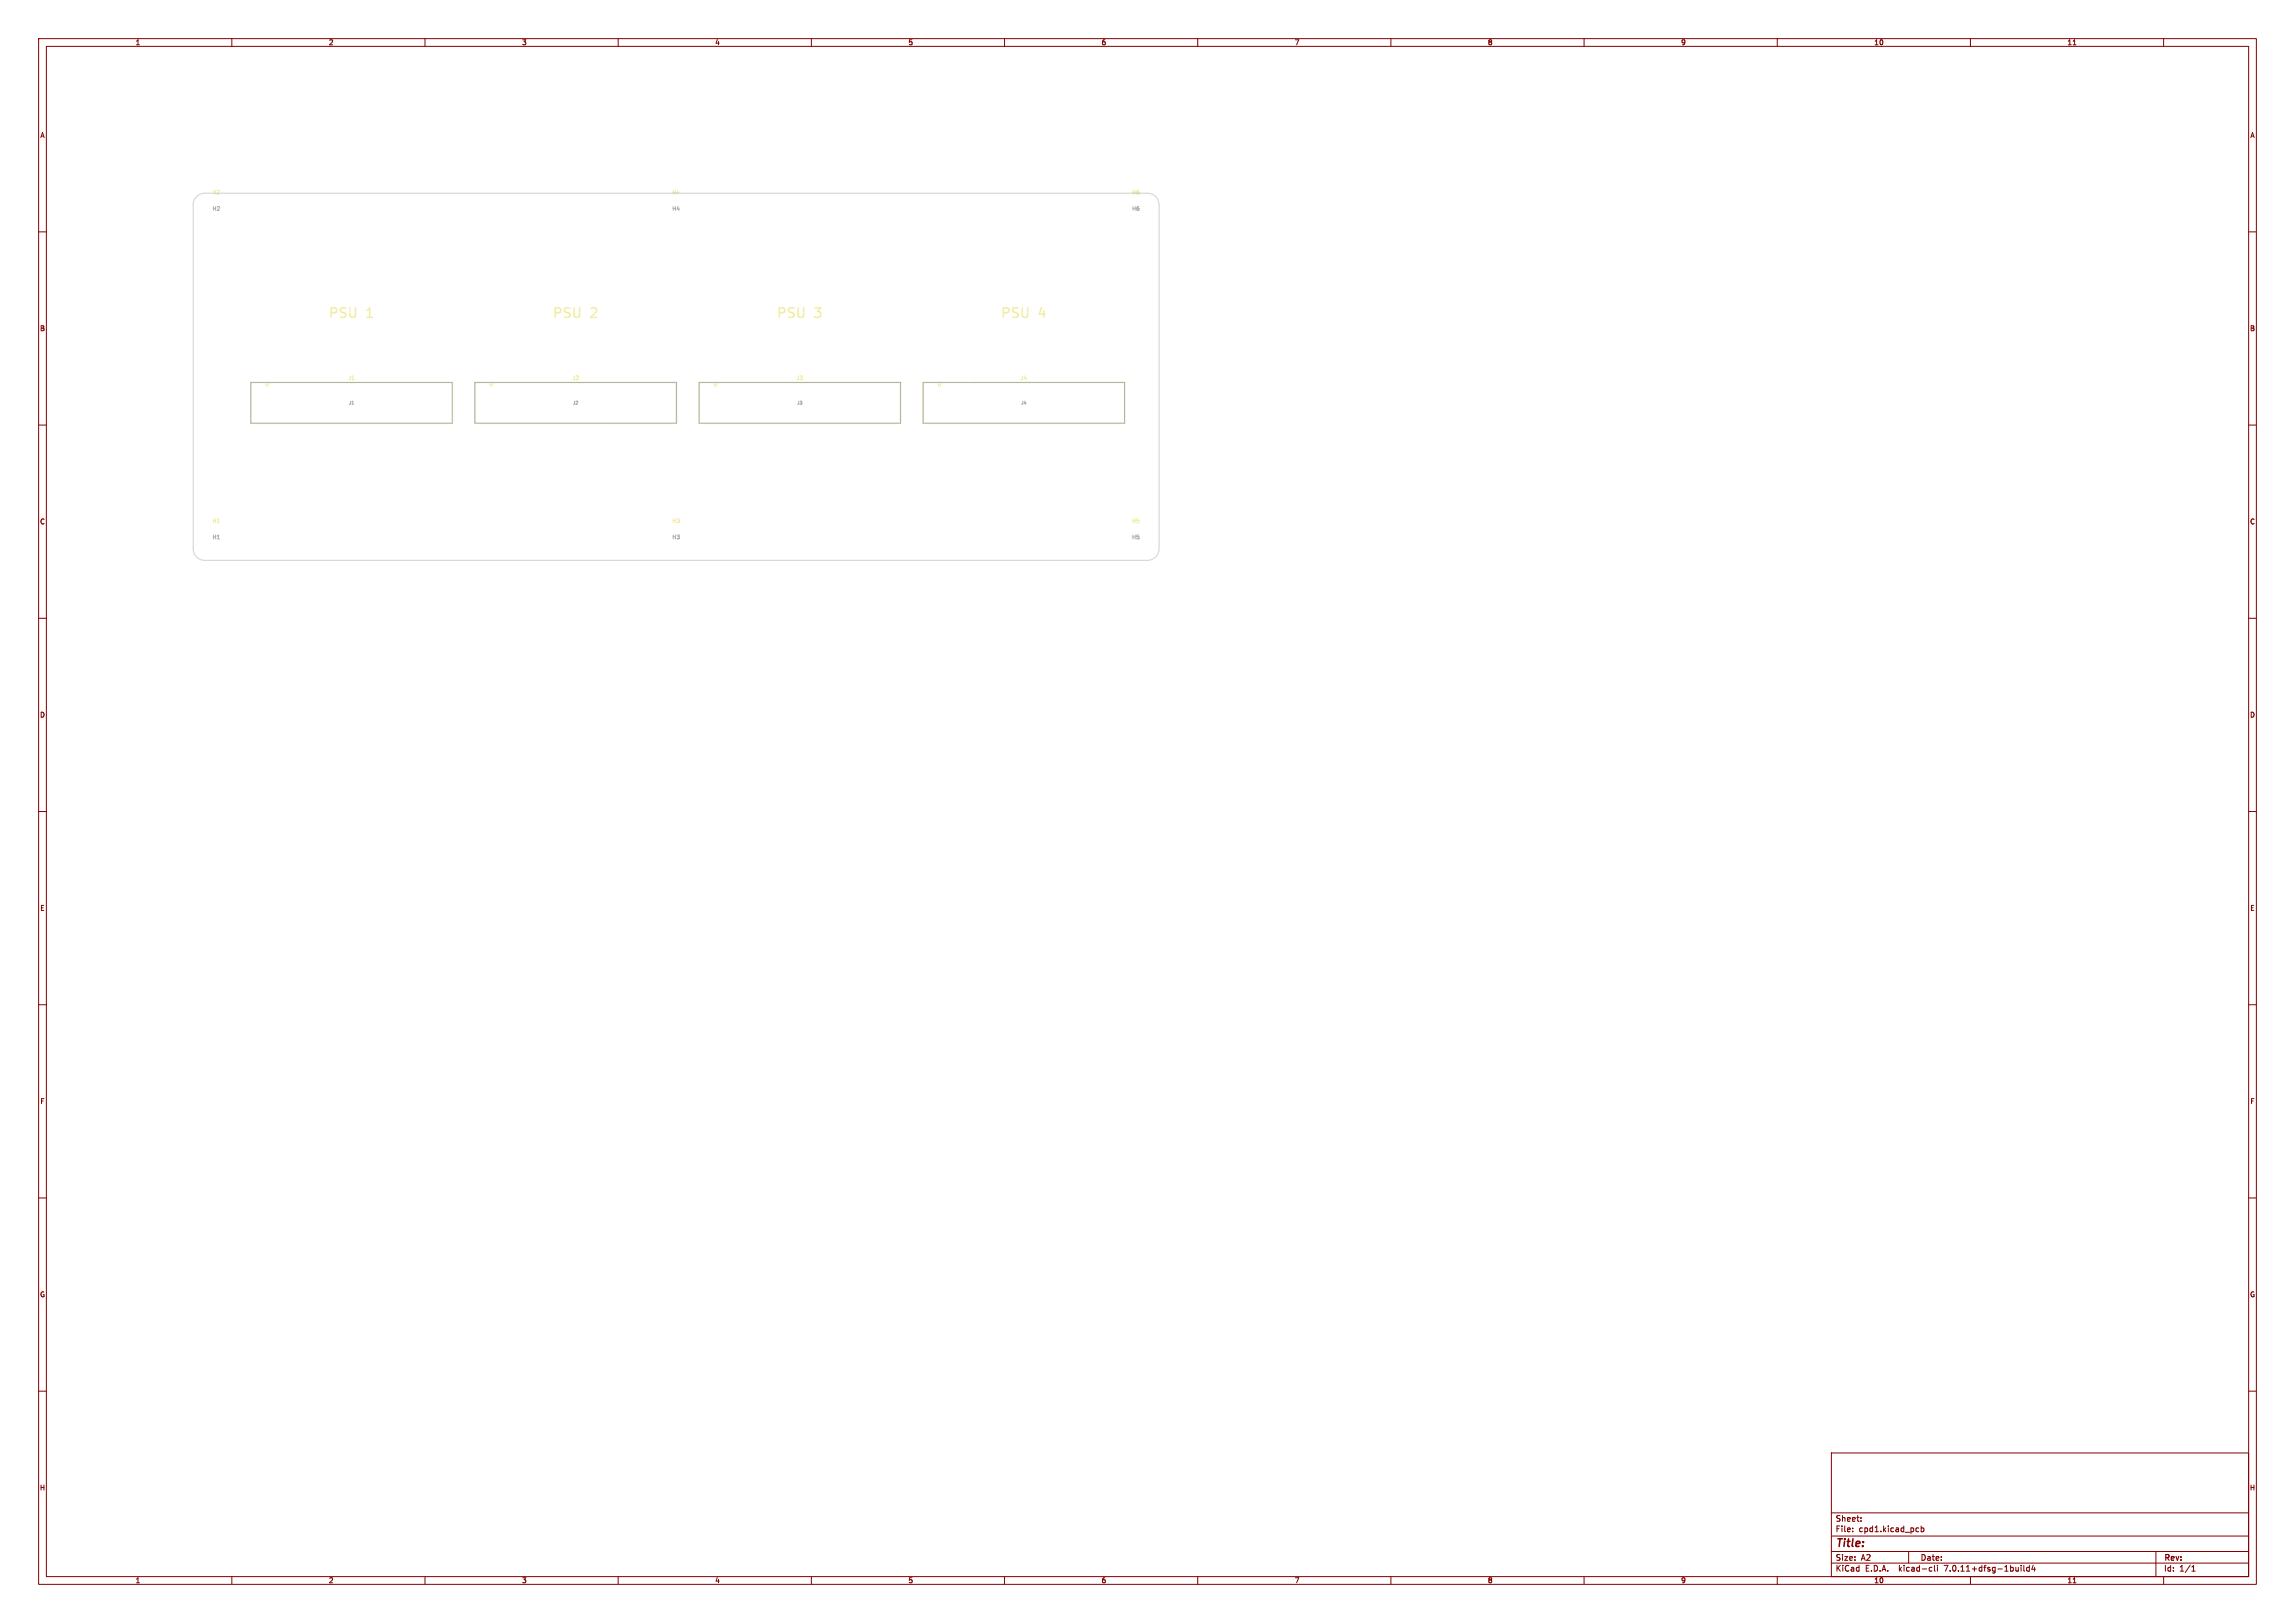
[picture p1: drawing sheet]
<svg xmlns="http://www.w3.org/2000/svg" width="594mm" height="420mm" viewBox="0 0 594 420" stroke-linecap="round" stroke-linejoin="round" font-family="sans-serif">
<defs><g id="words">
<g font-size="3.5" fill="#f2eda1">
<text x="84.8" y="82.8">PSU</text>
<text x="94.8" y="82.8">1</text>
<text x="142.8" y="82.8">PSU</text>
<text x="152.8" y="82.8">2</text>
<text x="200.8" y="82.8">PSU</text>
<text x="210.8" y="82.8">3</text>
<text x="258.8" y="82.8">PSU</text>
<text x="268.8" y="82.8">4</text>
</g>
<text font-size="2.8" fill="#840000" x="475" y="400.9">Title:</text>
<g font-size="2.1" fill="#840000">
<text x="475" y="394">Sheet:</text>
<text x="475" y="396.7">File:</text>
<text x="481.1" y="396.7">cpd1.kicad_pcb</text>
<text x="475" y="406.9">KiCad</text>
<text x="475" y="404.1">Size:</text>
<text x="481.7" y="404.1">A2</text>
<text x="482.7" y="406.9">E.D.A.</text>
<text x="491.6" y="406.9">kicad-cli</text>
<text x="497" y="404.1">Date:</text>
<text x="503.5" y="406.9">7.0.11+dfsg-1build4</text>
<text x="560" y="404.3">Rev:</text>
<text x="560" y="406.9">Id:</text>
<text x="564.1" y="406.9">1/1</text>
</g>
<g font-size="1.8" fill="#840000">
<text x="35" y="11.9">1</text>
<text x="85" y="11.9">2</text>
<text x="135" y="11.9">3</text>
<text x="185" y="11.9">4</text>
<text x="235" y="11.9">5</text>
<text x="285" y="11.9">6</text>
<text x="335" y="11.9">7</text>
<text x="385" y="11.9">8</text>
<text x="435" y="11.9">9</text>
<text x="485" y="11.9">10</text>
<text x="535" y="11.9">11</text>
<text x="10.3" y="35.9">A</text>
<text x="582.4" y="35.9">A</text>
<text x="10.3" y="85.9">B</text>
<text x="582.3" y="85.9">B</text>
<text x="10.3" y="135.9">C</text>
<text x="582.3" y="135.9">C</text>
<text x="10.3" y="185.9">D</text>
<text x="582.3" y="185.9">D</text>
<text x="10.3" y="235.9">E</text>
<text x="582.3" y="235.9">E</text>
<text x="10.3" y="285.9">F</text>
<text x="582.4" y="285.9">F</text>
<text x="10.3" y="335.9">G</text>
<text x="582.3" y="335.9">G</text>
<text x="10.2" y="385.9">H</text>
<text x="582.2" y="385.9">H</text>
<text x="35" y="409.9">1</text>
<text x="85" y="409.9">2</text>
<text x="135" y="409.9">3</text>
<text x="185" y="409.9">4</text>
<text x="235" y="409.9">5</text>
<text x="285" y="409.9">6</text>
<text x="335" y="409.9">7</text>
<text x="385" y="409.9">8</text>
<text x="435" y="409.9">9</text>
<text x="485" y="409.9">10</text>
<text x="535" y="409.9">11</text>
</g>
<g font-size="1.4" fill="#f2eda1">
<text x="54.9" y="50.5">H2</text>
<text x="173.9" y="50.5">H4</text>
<text x="292.9" y="50.5">H6</text>
<text x="90" y="98.5">J1</text>
<text x="148" y="98.5">J2</text>
<text x="206" y="98.5">J3</text>
<text x="264" y="98.5">J4</text>
<text x="54.9" y="135.5">H1</text>
<text x="173.9" y="135.5">H3</text>
<text x="292.9" y="135.5">H5</text>
</g>
<g font-size="1.4" fill="#afafaf">
<text x="54.9" y="54.7">H2</text>
<text x="173.9" y="54.7">H4</text>
<text x="292.9" y="54.7">H6</text>
<text x="54.9" y="139.7">H1</text>
<text x="173.9" y="139.7">H3</text>
<text x="292.9" y="139.7">H5</text>
</g>
<g font-size="1.1" fill="#afafaf">
<text x="90.2" y="104.8">J1</text>
<text x="148.2" y="104.8">J2</text>
<text x="206.2" y="104.8">J3</text>
<text x="264.2" y="104.8">J4</text>
</g>
</g></defs>
<g fill="none" stroke="#840000" stroke-width=".26">
<path d="M10 10h574v400h-574zM12 12h570v396h-570zM60 10v2M110 10v2M160 10v2M210 10v2M260 10v2M310 10v2M360 10v2M410 10v2M460 10v2M510 10v2"/>
<path d="M536.6 11.6h.7M560 10v2M10 60h2M582 60h2M10 110h2M582 110h2M10 160h2M582 160h2M10 210h2M582 210h2M10 260h2M582 260h2"/>
<path d="M10 310h2M582 310h2M10 360h2M474 376h108v32h-108zM582 360h2M474 397.5h108M474 391.5h108M479.5 396.2v.2M479.5 395.4v.2M481.7 393.5v.2M481.7 392.7v.2M496.2 395.4h.4"/>
<path d="M496.6 396.3l-.4 .1M497.2 395.4h.5l.3 .3-.2 .6h-.6M497.2 394.9v1.5M60 408v2M110 408v2M160 408v2M210 408v2M260 408v2M310 408v2M360 408v2M410 408v2M460 408v2"/>
<path d="M474 404.5h108M474 401.5h108M494 401.5v3M499.6 405.6h.4M500 406.5l-.4 .1M500.7 405.1v1.3l.2 .2M501.5 405.1v.1M501.5 405.6v1M510 408v2M523.1 405.1v.1M523.1 405.6v1M523.8 405.1v1.3l.2 .2"/>
<path d="M525.2 405.6h-.4l-.3 .3 .2 .6h.5M525.2 405.1v1.5M526.2 405l-.3 1.1h.9M526.6 405.6v1M536.6 409.6h.7M558 401.5v6.5M560 408v2M567.3 406.6h.9M567.3 405.5l.4-.4v1.5"/>
</g>
<g fill="none" stroke="#f2eda1" stroke-width=".26">
<path d="M64.8 98.9h52.4v10.7h-52.4zM122.8 98.9h52.4v10.7h-52.4zM180.8 98.9h52.4v10.7h-52.4zM238.8 98.9h52.4v10.7h-52.4z"/>
<circle cx="69.2" cy="99.6" r=".3"/>
<circle cx="127.2" cy="99.6" r=".3"/>
<circle cx="185.2" cy="99.6" r=".3"/>
<circle cx="243.2" cy="99.6" r=".3"/>
</g>
<g fill="#fff" stroke="#fff" stroke-width=".26">
<circle cx="117.1" cy="120" r=".15"/>
<circle cx="233.4" cy="90.1" r=".15"/>
<circle cx="289.7" cy="90.6" r=".15"/>
<circle cx="117.3" cy="90.1" r=".15"/>
<circle cx="69.6" cy="93" r=".15"/>
<circle cx="173.5" cy="90.6" r=".15"/>
<circle cx="146.5" cy="72.2" r=".15"/>
<circle cx="242" cy="90.1" r=".15"/>
<circle cx="125.9" cy="96" r=".15"/>
<circle cx="153.4" cy="111.8" r=".15"/>
<circle cx="206.8" cy="75.2" r=".15"/>
<circle cx="182.3" cy="92.9" r=".15"/>
<circle cx="89.2" cy="73" r=".15"/>
<circle cx="262.9" cy="71.8" r=".15"/>
<circle cx="125.9" cy="120" r=".15"/>
<circle cx="179.5" cy="110.5" r=".15"/>
<circle cx="174.5" cy="112.4" r=".15"/>
<circle cx="183.4" cy="119.9" r=".15"/>
<circle cx="250.8" cy="111.7" r=".15"/>
<circle cx="180.9" cy="130.9" r=".15"/>
<circle cx="181.1" cy="122.3" r=".15"/>
<circle cx="86.1" cy="87.2" r=".15"/>
<circle cx="122.9" cy="90.1" r=".15"/>
<circle cx="257.9" cy="93.8" r=".15"/>
<circle cx="169.5" cy="123.1" r=".15"/>
<circle cx="182.6" cy="120.7" r=".15"/>
<circle cx="170.2" cy="123.1" r=".15"/>
<circle cx="170.8" cy="134.2" r=".15"/>
<circle cx="124.5" cy="119" r=".15"/>
<circle cx="120.6" cy="130.7" r=".15"/>
<circle cx="179.6" cy="92.1" r=".15"/>
<circle cx="72.6" cy="113.7" r=".15"/>
<circle cx="173" cy="134.8" r=".15"/>
<circle cx="87.7" cy="134.1" r=".15"/>
<circle cx="176.5" cy="116.1" r=".15"/>
<circle cx="227.2" cy="114.3" r=".15"/>
<circle cx="231.9" cy="113.3" r=".15"/>
<circle cx="177.2" cy="116.8" r=".15"/>
<circle cx="222.1" cy="133.9" r=".15"/>
<circle cx="216.4" cy="126.2" r=".15"/>
<circle cx="217" cy="132.4" r=".15"/>
<circle cx="211.8" cy="117.7" r=".15"/>
<circle cx="297" cy="143" r=".15"/>
<circle cx="52" cy="143" r=".15"/>
<circle cx="222" cy="128" r=".15"/>
<circle cx="222" cy="143" r=".15"/>
<circle cx="237.6" cy="93.1" r=".15"/>
<circle cx="112" cy="143" r=".15"/>
<circle cx="182" cy="143" r=".15"/>
<circle cx="149.5" cy="115.2" r=".15"/>
<circle cx="217" cy="138" r=".15"/>
<circle cx="242" cy="143" r=".15"/>
<circle cx="107.6" cy="113.1" r=".15"/>
<circle cx="211.6" cy="113.7" r=".15"/>
<circle cx="147" cy="138" r=".15"/>
<circle cx="97" cy="143" r=".15"/>
<circle cx="172" cy="143" r=".15"/>
<circle cx="63.6" cy="93.1" r=".15"/>
<circle cx="122" cy="138" r=".15"/>
<circle cx="137.6" cy="117.7" r=".15"/>
<circle cx="117.6" cy="113" r=".15"/>
<circle cx="117" cy="143" r=".15"/>
<circle cx="277" cy="133" r=".15"/>
<circle cx="142" cy="143" r=".15"/>
<circle cx="187" cy="143" r=".15"/>
<circle cx="113.2" cy="113" r=".15"/>
<circle cx="203.4" cy="88.2" r=".15"/>
<circle cx="257" cy="128" r=".15"/>
<circle cx="182.6" cy="138.2" r=".15"/>
<circle cx="272" cy="143" r=".15"/>
<circle cx="287" cy="143" r=".15"/>
<circle cx="137.6" cy="115.2" r=".15"/>
<circle cx="77" cy="143" r=".15"/>
<circle cx="232" cy="143" r=".15"/>
<circle cx="287" cy="133" r=".15"/>
<circle cx="262" cy="128" r=".15"/>
<circle cx="222" cy="138" r=".15"/>
<circle cx="155.6" cy="140.7" r=".15"/>
<circle cx="287" cy="138" r=".15"/>
<circle cx="217" cy="143" r=".15"/>
<circle cx="214.5" cy="91.1" r=".15"/>
<circle cx="159.6" cy="138.2" r=".15"/>
<circle cx="87" cy="138" r=".15"/>
<circle cx="171.8" cy="134.1" r=".15"/>
<circle cx="67.6" cy="112.7" r=".15"/>
<circle cx="77" cy="138" r=".15"/>
<circle cx="285.4" cy="88.7" r=".15"/>
<circle cx="282" cy="128" r=".15"/>
<circle cx="142" cy="138" r=".15"/>
<circle cx="258.4" cy="112.7" r=".15"/>
<circle cx="287" cy="128" r=".15"/>
<circle cx="272" cy="133" r=".15"/>
<circle cx="267" cy="143" r=".15"/>
<circle cx="125.9" cy="112.7" r=".15"/>
<circle cx="137" cy="143" r=".15"/>
<circle cx="207" cy="138" r=".15"/>
<circle cx="156.5" cy="91.1" r=".15"/>
<circle cx="147" cy="143" r=".15"/>
<circle cx="247" cy="143" r=".15"/>
<circle cx="152" cy="138" r=".15"/>
<circle cx="92" cy="143" r=".15"/>
<circle cx="132" cy="143" r=".15"/>
<circle cx="75.5" cy="112.7" r=".15"/>
<circle cx="256.8" cy="115.6" r=".15"/>
<circle cx="92" cy="138" r=".15"/>
<circle cx="252" cy="133" r=".15"/>
<circle cx="297" cy="128" r=".15"/>
<circle cx="227" cy="138" r=".15"/>
<circle cx="167.3" cy="111.7" r=".15"/>
<circle cx="190.5" cy="138.2" r=".15"/>
<circle cx="98.5" cy="91.1" r=".15"/>
<circle cx="267" cy="133" r=".15"/>
<circle cx="182.1" cy="130.2" r=".15"/>
<circle cx="152" cy="143" r=".15"/>
<circle cx="67" cy="143" r=".15"/>
<circle cx="257" cy="133" r=".15"/>
<circle cx="102" cy="138" r=".15"/>
<circle cx="197" cy="128" r=".15"/>
<circle cx="267" cy="128" r=".15"/>
<circle cx="72" cy="138" r=".15"/>
<circle cx="292" cy="128" r=".15"/>
<circle cx="97" cy="138" r=".15"/>
<circle cx="167.5" cy="138.2" r=".15"/>
<circle cx="207" cy="143" r=".15"/>
<circle cx="227.4" cy="88.7" r=".15"/>
<circle cx="178.2" cy="119.9" r=".15"/>
<circle cx="107.4" cy="88.2" r=".15"/>
<circle cx="165.4" cy="88.2" r=".15"/>
<circle cx="252" cy="143" r=".15"/>
<circle cx="116.5" cy="132" r=".15"/>
<circle cx="187" cy="128" r=".15"/>
<circle cx="141.6" cy="112.7" r=".15"/>
<circle cx="52" cy="133" r=".15"/>
<circle cx="176.6" cy="113.7" r=".15"/>
<circle cx="242" cy="128" r=".15"/>
<circle cx="82" cy="138" r=".15"/>
<circle cx="237" cy="143" r=".15"/>
<circle cx="77" cy="133" r=".15"/>
<circle cx="122" cy="143" r=".15"/>
<circle cx="272" cy="128" r=".15"/>
<circle cx="292" cy="133" r=".15"/>
<circle cx="198.4" cy="138.2" r=".15"/>
<circle cx="282" cy="138" r=".15"/>
<circle cx="194.4" cy="138.2" r=".15"/>
<circle cx="57" cy="133" r=".15"/>
<circle cx="265" cy="52.6" r=".15"/>
<circle cx="261.4" cy="88.2" r=".15"/>
<circle cx="157" cy="143" r=".15"/>
<circle cx="237" cy="128" r=".15"/>
<circle cx="170.8" cy="123.7" r=".15"/>
<circle cx="179.6" cy="93.1" r=".15"/>
<circle cx="192" cy="143" r=".15"/>
<circle cx="121.6" cy="93.1" r=".15"/>
<circle cx="265.3" cy="88.2" r=".15"/>
<circle cx="57" cy="128" r=".15"/>
<circle cx="207.3" cy="88.2" r=".15"/>
<circle cx="117" cy="138" r=".15"/>
<circle cx="87" cy="143" r=".15"/>
<circle cx="223.4" cy="88.2" r=".15"/>
<circle cx="202" cy="143" r=".15"/>
<circle cx="169.4" cy="88.7" r=".15"/>
<circle cx="62" cy="128" r=".15"/>
<circle cx="167" cy="143" r=".15"/>
<circle cx="282" cy="143" r=".15"/>
<circle cx="82" cy="143" r=".15"/>
<circle cx="67" cy="138" r=".15"/>
<circle cx="227" cy="128" r=".15"/>
<circle cx="52" cy="128" r=".15"/>
<circle cx="227" cy="143" r=".15"/>
<circle cx="262" cy="133" r=".15"/>
<circle cx="163.5" cy="138.2" r=".15"/>
<circle cx="207.6" cy="112.7" r=".15"/>
<circle cx="202" cy="128" r=".15"/>
<circle cx="213.9" cy="134.9" r=".15"/>
<circle cx="155.6" cy="138.2" r=".15"/>
<circle cx="107" cy="138" r=".15"/>
<circle cx="91" cy="52.6" r=".15"/>
<circle cx="67" cy="133" r=".15"/>
<circle cx="141.6" cy="115.2" r=".15"/>
<circle cx="137" cy="138" r=".15"/>
<circle cx="72" cy="133" r=".15"/>
<circle cx="207" cy="128" r=".15"/>
<circle cx="127" cy="143" r=".15"/>
<circle cx="132" cy="138" r=".15"/>
<circle cx="207" cy="52.6" r=".15"/>
<circle cx="252" cy="138" r=".15"/>
<circle cx="149" cy="52.6" r=".15"/>
<circle cx="112.7" cy="117.5" r=".15"/>
<circle cx="91.3" cy="88.2" r=".15"/>
<circle cx="87.4" cy="88.2" r=".15"/>
<circle cx="297" cy="133" r=".15"/>
<circle cx="272.5" cy="91.1" r=".15"/>
<circle cx="232" cy="128" r=".15"/>
<circle cx="272" cy="138" r=".15"/>
<circle cx="149.3" cy="88.2" r=".15"/>
<circle cx="257" cy="138" r=".15"/>
<circle cx="277" cy="128" r=".15"/>
<circle cx="262" cy="143" r=".15"/>
<circle cx="67" cy="128" r=".15"/>
<circle cx="212" cy="128" r=".15"/>
<circle cx="232" cy="138" r=".15"/>
<circle cx="173.8" cy="134.1" r=".15"/>
<circle cx="62" cy="143" r=".15"/>
<circle cx="281.4" cy="88.2" r=".15"/>
<circle cx="212" cy="143" r=".15"/>
<circle cx="179.7" cy="139.4" r=".15"/>
<circle cx="111.4" cy="88.7" r=".15"/>
<circle cx="197" cy="143" r=".15"/>
<circle cx="121" cy="117.5" r=".15"/>
<circle cx="127" cy="138" r=".15"/>
<circle cx="159.4" cy="111.7" r=".15"/>
<circle cx="257" cy="143" r=".15"/>
<circle cx="212" cy="138" r=".15"/>
<circle cx="103.6" cy="116.4" r=".15"/>
<circle cx="72" cy="143" r=".15"/>
<circle cx="162" cy="143" r=".15"/>
<circle cx="252" cy="128" r=".15"/>
<circle cx="107" cy="143" r=".15"/>
<circle cx="145.5" cy="112.7" r=".15"/>
<circle cx="62" cy="138" r=".15"/>
<circle cx="72" cy="128" r=".15"/>
<circle cx="102" cy="143" r=".15"/>
<circle cx="112" cy="138" r=".15"/>
<circle cx="145.4" cy="88.2" r=".15"/>
<circle cx="277" cy="138" r=".15"/>
<circle cx="62" cy="133" r=".15"/>
<circle cx="277" cy="143" r=".15"/>
<circle cx="140.3" cy="108.2" r=".15"/>
<circle cx="182" cy="128.7" r=".15"/>
<circle cx="145.2" cy="115.6" r=".15"/>
<circle cx="178.8" cy="124" r=".15"/>
<circle cx="167.4" cy="124.2" r=".15"/>
<circle cx="177.9" cy="127.6" r=".15"/>
<circle cx="182" cy="127.2" r=".15"/>
<circle cx="168.4" cy="131.7" r=".15"/>
<circle cx="76" cy="129.9" r=".15"/>
<circle cx="76.3" cy="105.3" r=".15"/>
<circle cx="90.3" cy="86.3" r=".15"/>
<circle cx="78.3" cy="90.1" r=".15"/>
<circle cx="157.7" cy="115.9" r=".15"/>
<circle cx="74.5" cy="128.5" r=".15"/>
<circle cx="176.3" cy="127.4" r=".15"/>
<circle cx="164.4" cy="96.2" r=".15"/>
<circle cx="98.1" cy="89.2" r=".15"/>
<circle cx="170.7" cy="122.4" r=".15"/>
<circle cx="77.1" cy="127.5" r=".15"/>
<circle cx="183.1" cy="126.8" r=".15"/>
<circle cx="167.4" cy="114" r=".15"/>
<circle cx="85.9" cy="89.7" r=".15"/>
<circle cx="157.8" cy="99.6" r=".15"/>
<circle cx="176" cy="125.6" r=".15"/>
<circle cx="93.1" cy="75.2" r=".15"/>
<circle cx="89.6" cy="54.4" r=".15"/>
<circle cx="159.7" cy="130.5" r=".15"/>
<circle cx="152.7" cy="108.6" r=".15"/>
<circle cx="170.7" cy="125.4" r=".15"/>
<circle cx="150.5" cy="125.1" r=".15"/>
<circle cx="122" cy="108.7" r=".15"/>
<circle cx="175.2" cy="134" r=".15"/>
<circle cx="122.4" cy="101.5" r=".15"/>
<circle cx="149.7" cy="90.1" r=".15"/>
<circle cx="157.9" cy="88.9" r=".15"/>
<circle cx="172.9" cy="120" r=".15"/>
<circle cx="179.4" cy="128.2" r=".15"/>
<circle cx="138.5" cy="86.7" r=".15"/>
<circle cx="127.5" cy="104.1" r=".15"/>
<circle cx="168" cy="126.5" r=".15"/>
<circle cx="149.7" cy="84.1" r=".15"/>
<circle cx="141.3" cy="87.9" r=".15"/>
<circle cx="147.8" cy="86.6" r=".15"/>
<circle cx="185.4" cy="90.1" r=".15"/>
<circle cx="171.2" cy="129.8" r=".15"/>
<circle cx="204.8" cy="89.9" r=".15"/>
<circle cx="194.7" cy="90.4" r=".15"/>
<circle cx="172.8" cy="124" r=".15"/>
<circle cx="173.9" cy="131" r=".15"/>
<circle cx="191.7" cy="93.3" r=".15"/>
<circle cx="177.3" cy="102.8" r=".15"/>
<circle cx="200.5" cy="91.1" r=".15"/>
<circle cx="206.3" cy="91.8" r=".15"/>
<circle cx="174.8" cy="123.3" r=".15"/>
<circle cx="190.1" cy="94.1" r=".15"/>
<circle cx="176.2" cy="129.8" r=".15"/>
<circle cx="188.6" cy="115.7" r=".15"/>
<circle cx="194.4" cy="89.4" r=".15"/>
<circle cx="168" cy="127.4" r=".15"/>
<circle cx="199.5" cy="87.9" r=".15"/>
<circle cx="188.6" cy="96.5" r=".15"/>
<circle cx="172.8" cy="108.7" r=".15"/>
<circle cx="200.3" cy="89.8" r=".15"/>
<circle cx="173.6" cy="123.2" r=".15"/>
<circle cx="187.4" cy="106" r=".15"/>
<circle cx="209.3" cy="75.2" r=".15"/>
<circle cx="205.7" cy="54.9" r=".15"/>
<circle cx="196.2" cy="86.9" r=".15"/>
<circle cx="173.4" cy="128.8" r=".15"/>
<circle cx="245.2" cy="88.7" r=".15"/>
<circle cx="262.9" cy="90.1" r=".15"/>
<circle cx="252" cy="93.9" r=".15"/>
<circle cx="167.7" cy="116.7" r=".15"/>
<circle cx="241.9" cy="96.4" r=".15"/>
<circle cx="241.1" cy="89.4" r=".15"/>
<circle cx="172.3" cy="130.6" r=".15"/>
<circle cx="250.9" cy="98.7" r=".15"/>
<circle cx="259.3" cy="89.9" r=".15"/>
<circle cx="268.4" cy="89.9" r=".15"/>
<circle cx="176.5" cy="102" r=".15"/>
<circle cx="246.2" cy="93.1" r=".15"/>
<circle cx="175.7" cy="131.4" r=".15"/>
<circle cx="255" cy="87.2" r=".15"/>
<circle cx="171.9" cy="127.4" r=".15"/>
<circle cx="245.3" cy="125.5" r=".15"/>
<circle cx="247.3" cy="108.9" r=".15"/>
<circle cx="247" cy="123.9" r=".15"/>
<circle cx="172.8" cy="125.4" r=".15"/>
<circle cx="257.3" cy="88.1" r=".15"/>
<circle cx="248.3" cy="99" r=".15"/>
<circle cx="261.8" cy="73.1" r=".15"/>
<circle cx="262.9" cy="57.3" r=".15"/>
<circle cx="274.5" cy="92.6" r=".15"/>
<circle cx="253.9" cy="122.8" r=".15"/>
<circle cx="176" cy="123.5" r=".15"/>
<circle cx="175.5" cy="122.9" r=".15"/>
<circle cx="253.9" cy="118.9" r=".15"/>
<circle cx="218.7" cy="129" r=".15"/>
<circle cx="183.1" cy="129" r=".15"/>
<circle cx="222.1" cy="131.1" r=".15"/>
<circle cx="179.4" cy="132.1" r=".15"/>
<circle cx="180.3" cy="132.7" r=".15"/>
<circle cx="219" cy="134.7" r=".15"/>
<circle cx="112.9" cy="134.8" r=".15"/>
<circle cx="122.9" cy="113.8" r=".15"/>
<circle cx="171.7" cy="119.2" r=".15"/>
<circle cx="170.3" cy="119.4" r=".15"/>
<circle cx="175.8" cy="119.4" r=".15"/>
<circle cx="176.7" cy="130.5" r=".15"/>
<circle cx="161.7" cy="129.3" r=".15"/>
<circle cx="156" cy="110.1" r=".15"/>
<circle cx="148.2" cy="116.3" r=".15"/>
<circle cx="177.3" cy="134" r=".15"/>
<circle cx="160.4" cy="128.1" r=".15"/>
<circle cx="172.6" cy="54" r=".25"/>
<circle cx="173.3" cy="52.3" r=".25"/>
<circle cx="173.3" cy="55.7" r=".25"/>
<circle cx="175" cy="51.6" r=".25"/>
<circle cx="175" cy="54" r="1.6"/>
<circle cx="175" cy="56.4" r=".25"/>
<circle cx="176.7" cy="52.3" r=".25"/>
<circle cx="176.7" cy="55.7" r=".25"/>
<circle cx="177.4" cy="54" r=".25"/>
<circle cx="128.8" cy="101" r=".35"/>
<circle cx="130.8" cy="101" r=".35"/>
<circle cx="132.8" cy="101" r=".35"/>
<circle cx="128.8" cy="103" r=".35"/>
<circle cx="130.8" cy="103" r=".35"/>
<circle cx="132.8" cy="103" r=".35"/>
<circle cx="128.7" cy="105" r=".35"/>
<circle cx="130.7" cy="105" r=".35"/>
<circle cx="132.7" cy="105" r=".35"/>
<circle cx="128.8" cy="107" r=".35"/>
<circle cx="130.8" cy="107" r=".35"/>
<circle cx="132.8" cy="107" r=".35"/>
<circle cx="124.8" cy="104" r="1.3"/>
<circle cx="173.3" cy="104" r="1.3"/>
<circle cx="135.5" cy="101.5" r=".58"/>
<circle cx="135.5" cy="104" r=".57"/>
<circle cx="135.5" cy="106.5" r=".58"/>
<circle cx="138" cy="101.5" r=".58"/>
<circle cx="138" cy="104" r=".57"/>
<circle cx="138" cy="106.5" r=".58"/>
<circle cx="141.9" cy="101.5" r=".58"/>
<circle cx="141.8" cy="104" r=".57"/>
<circle cx="141.9" cy="106.5" r=".58"/>
<circle cx="144.4" cy="101.5" r=".58"/>
<circle cx="144.3" cy="104" r=".57"/>
<circle cx="144.4" cy="106.5" r=".58"/>
<circle cx="148.2" cy="101.5" r=".58"/>
<circle cx="148.2" cy="104" r=".57"/>
<circle cx="148.2" cy="106.5" r=".58"/>
<circle cx="150.7" cy="101.5" r=".58"/>
<circle cx="150.7" cy="104" r=".57"/>
<circle cx="150.7" cy="106.5" r=".58"/>
<circle cx="154.6" cy="101.5" r=".58"/>
<circle cx="154.5" cy="104" r=".57"/>
<circle cx="154.6" cy="106.5" r=".58"/>
<circle cx="157.1" cy="101.5" r=".58"/>
<circle cx="157" cy="104" r=".57"/>
<circle cx="157.1" cy="106.5" r=".58"/>
<circle cx="160.9" cy="101.5" r=".58"/>
<circle cx="160.9" cy="104" r=".57"/>
<circle cx="160.9" cy="106.5" r=".58"/>
<circle cx="163.4" cy="101.5" r=".58"/>
<circle cx="163.4" cy="104" r=".57"/>
<circle cx="163.4" cy="106.5" r=".58"/>
<circle cx="167.3" cy="101.5" r=".58"/>
<circle cx="167.2" cy="104" r=".57"/>
<circle cx="167.3" cy="106.5" r=".58"/>
<circle cx="169.8" cy="101.5" r=".58"/>
<circle cx="169.7" cy="104" r=".57"/>
<circle cx="169.8" cy="106.5" r=".58"/>
<circle cx="172.6" cy="139" r=".25"/>
<circle cx="173.3" cy="137.3" r=".25"/>
<circle cx="173.3" cy="140.7" r=".25"/>
<circle cx="175" cy="136.6" r=".25"/>
<circle cx="175" cy="139" r="1.6"/>
<circle cx="175" cy="141.4" r=".25"/>
<circle cx="176.7" cy="137.3" r=".25"/>
<circle cx="176.7" cy="140.7" r=".25"/>
<circle cx="177.4" cy="139" r=".25"/>
<circle cx="291.6" cy="139" r=".25"/>
<circle cx="292.3" cy="137.3" r=".25"/>
<circle cx="292.3" cy="140.7" r=".25"/>
<circle cx="294" cy="136.6" r=".25"/>
<circle cx="294" cy="139" r="1.6"/>
<circle cx="294" cy="141.4" r=".25"/>
<circle cx="295.7" cy="137.3" r=".25"/>
<circle cx="295.7" cy="140.7" r=".25"/>
<circle cx="296.4" cy="139" r=".25"/>
<circle cx="53.6" cy="139" r=".25"/>
<circle cx="54.3" cy="137.3" r=".25"/>
<circle cx="54.3" cy="140.7" r=".25"/>
<circle cx="56" cy="136.6" r=".25"/>
<circle cx="56" cy="139" r="1.6"/>
<circle cx="56" cy="141.4" r=".25"/>
<circle cx="57.7" cy="137.3" r=".25"/>
<circle cx="57.7" cy="140.7" r=".25"/>
<circle cx="58.4" cy="139" r=".25"/>
<circle cx="186.8" cy="101" r=".35"/>
<circle cx="188.8" cy="101" r=".35"/>
<circle cx="190.8" cy="101" r=".35"/>
<circle cx="186.8" cy="103" r=".35"/>
<circle cx="188.8" cy="103" r=".35"/>
<circle cx="190.8" cy="103" r=".35"/>
<circle cx="186.7" cy="105" r=".35"/>
<circle cx="188.7" cy="105" r=".35"/>
<circle cx="190.7" cy="105" r=".35"/>
<circle cx="186.8" cy="107" r=".35"/>
<circle cx="188.8" cy="107" r=".35"/>
<circle cx="190.8" cy="107" r=".35"/>
<circle cx="182.8" cy="104" r="1.3"/>
<circle cx="231.3" cy="104" r="1.3"/>
<circle cx="193.5" cy="101.5" r=".58"/>
<circle cx="193.5" cy="104" r=".57"/>
<circle cx="193.5" cy="106.5" r=".58"/>
<circle cx="196" cy="101.5" r=".58"/>
<circle cx="196" cy="104" r=".57"/>
<circle cx="196" cy="106.5" r=".58"/>
<circle cx="199.9" cy="101.5" r=".58"/>
<circle cx="199.8" cy="104" r=".57"/>
<circle cx="199.9" cy="106.5" r=".58"/>
<circle cx="202.4" cy="101.5" r=".58"/>
<circle cx="202.3" cy="104" r=".57"/>
<circle cx="202.4" cy="106.5" r=".58"/>
<circle cx="206.2" cy="101.5" r=".58"/>
<circle cx="206.2" cy="104" r=".57"/>
<circle cx="206.2" cy="106.5" r=".58"/>
<circle cx="208.7" cy="101.5" r=".58"/>
<circle cx="208.7" cy="104" r=".57"/>
<circle cx="208.7" cy="106.5" r=".58"/>
<circle cx="212.6" cy="101.5" r=".58"/>
<circle cx="212.5" cy="104" r=".57"/>
<circle cx="212.6" cy="106.5" r=".58"/>
<circle cx="215.1" cy="101.5" r=".58"/>
<circle cx="215" cy="104" r=".57"/>
<circle cx="215.1" cy="106.5" r=".58"/>
<circle cx="218.9" cy="101.5" r=".58"/>
<circle cx="218.9" cy="104" r=".57"/>
<circle cx="218.9" cy="106.5" r=".58"/>
<circle cx="221.4" cy="101.5" r=".58"/>
<circle cx="221.4" cy="104" r=".57"/>
<circle cx="221.4" cy="106.5" r=".58"/>
<circle cx="225.3" cy="101.5" r=".58"/>
<circle cx="225.2" cy="104" r=".57"/>
<circle cx="225.3" cy="106.5" r=".58"/>
<circle cx="227.8" cy="101.5" r=".58"/>
<circle cx="227.7" cy="104" r=".57"/>
<circle cx="227.8" cy="106.5" r=".58"/>
<circle cx="53.6" cy="54" r=".25"/>
<circle cx="54.3" cy="52.3" r=".25"/>
<circle cx="54.3" cy="55.7" r=".25"/>
<circle cx="56" cy="51.6" r=".25"/>
<circle cx="56" cy="54" r="1.6"/>
<circle cx="56" cy="56.4" r=".25"/>
<circle cx="57.7" cy="52.3" r=".25"/>
<circle cx="57.7" cy="55.7" r=".25"/>
<circle cx="58.4" cy="54" r=".25"/>
<circle cx="291.6" cy="54" r=".25"/>
<circle cx="292.3" cy="52.3" r=".25"/>
<circle cx="292.3" cy="55.7" r=".25"/>
<circle cx="294" cy="51.6" r=".25"/>
<circle cx="294" cy="54" r="1.6"/>
<circle cx="294" cy="56.4" r=".25"/>
<circle cx="295.7" cy="52.3" r=".25"/>
<circle cx="295.7" cy="55.7" r=".25"/>
<circle cx="296.4" cy="54" r=".25"/>
<circle cx="70.8" cy="101" r=".35"/>
<circle cx="72.8" cy="101" r=".35"/>
<circle cx="74.8" cy="101" r=".35"/>
<circle cx="70.8" cy="103" r=".35"/>
<circle cx="72.8" cy="103" r=".35"/>
<circle cx="74.8" cy="103" r=".35"/>
<circle cx="70.7" cy="105" r=".35"/>
<circle cx="72.7" cy="105" r=".35"/>
<circle cx="74.7" cy="105" r=".35"/>
<circle cx="70.8" cy="107" r=".35"/>
<circle cx="72.8" cy="107" r=".35"/>
<circle cx="74.8" cy="107" r=".35"/>
<circle cx="66.8" cy="104" r="1.3"/>
<circle cx="115.3" cy="104" r="1.3"/>
<circle cx="77.5" cy="101.5" r=".58"/>
<circle cx="77.5" cy="104" r=".57"/>
<circle cx="77.5" cy="106.5" r=".58"/>
<circle cx="80" cy="101.5" r=".58"/>
<circle cx="80" cy="104" r=".57"/>
<circle cx="80" cy="106.5" r=".58"/>
<circle cx="83.9" cy="101.5" r=".58"/>
<circle cx="83.8" cy="104" r=".57"/>
<circle cx="83.9" cy="106.5" r=".58"/>
<circle cx="86.4" cy="101.5" r=".58"/>
<circle cx="86.3" cy="104" r=".57"/>
<circle cx="86.4" cy="106.5" r=".58"/>
<circle cx="90.2" cy="101.5" r=".58"/>
<circle cx="90.2" cy="104" r=".57"/>
<circle cx="90.2" cy="106.5" r=".58"/>
<circle cx="92.7" cy="101.5" r=".58"/>
<circle cx="92.7" cy="104" r=".57"/>
<circle cx="92.7" cy="106.5" r=".58"/>
<circle cx="96.6" cy="101.5" r=".58"/>
<circle cx="96.5" cy="104" r=".57"/>
<circle cx="96.6" cy="106.5" r=".58"/>
<circle cx="99.1" cy="101.5" r=".58"/>
<circle cx="99" cy="104" r=".57"/>
<circle cx="99.1" cy="106.5" r=".58"/>
<circle cx="102.9" cy="101.5" r=".58"/>
<circle cx="102.9" cy="104" r=".57"/>
<circle cx="102.9" cy="106.5" r=".58"/>
<circle cx="105.4" cy="101.5" r=".58"/>
<circle cx="105.4" cy="104" r=".57"/>
<circle cx="105.4" cy="106.5" r=".58"/>
<circle cx="109.3" cy="101.5" r=".58"/>
<circle cx="109.2" cy="104" r=".57"/>
<circle cx="109.3" cy="106.5" r=".58"/>
<circle cx="111.8" cy="101.5" r=".58"/>
<circle cx="111.7" cy="104" r=".57"/>
<circle cx="111.8" cy="106.5" r=".58"/>
<circle cx="244.8" cy="101" r=".35"/>
<circle cx="246.8" cy="101" r=".35"/>
<circle cx="248.8" cy="101" r=".35"/>
<circle cx="244.8" cy="103" r=".35"/>
<circle cx="246.8" cy="103" r=".35"/>
<circle cx="248.8" cy="103" r=".35"/>
<circle cx="244.7" cy="105" r=".35"/>
<circle cx="246.7" cy="105" r=".35"/>
<circle cx="248.7" cy="105" r=".35"/>
<circle cx="244.8" cy="107" r=".35"/>
<circle cx="246.8" cy="107" r=".35"/>
<circle cx="248.8" cy="107" r=".35"/>
<circle cx="240.8" cy="104" r="1.3"/>
<circle cx="289.2" cy="104" r="1.3"/>
<circle cx="251.5" cy="101.5" r=".58"/>
<circle cx="251.5" cy="104" r=".57"/>
<circle cx="251.5" cy="106.5" r=".58"/>
<circle cx="254" cy="101.5" r=".58"/>
<circle cx="254" cy="104" r=".57"/>
<circle cx="254" cy="106.5" r=".58"/>
<circle cx="257.8" cy="101.5" r=".58"/>
<circle cx="257.8" cy="104" r=".58"/>
<circle cx="257.8" cy="106.5" r=".58"/>
<circle cx="260.4" cy="101.5" r=".57"/>
<circle cx="260.4" cy="104" r=".57"/>
<circle cx="260.4" cy="106.5" r=".57"/>
<circle cx="264.2" cy="101.5" r=".58"/>
<circle cx="264.2" cy="104" r=".58"/>
<circle cx="264.2" cy="106.5" r=".58"/>
<circle cx="266.7" cy="101.5" r=".57"/>
<circle cx="266.7" cy="104" r=".57"/>
<circle cx="266.7" cy="106.5" r=".57"/>
<circle cx="270.5" cy="101.5" r=".58"/>
<circle cx="270.5" cy="104" r=".58"/>
<circle cx="270.5" cy="106.5" r=".58"/>
<circle cx="273.1" cy="101.5" r=".57"/>
<circle cx="273.1" cy="104" r=".57"/>
<circle cx="273.1" cy="106.5" r=".57"/>
<circle cx="276.9" cy="101.5" r=".58"/>
<circle cx="276.9" cy="104" r=".58"/>
<circle cx="276.9" cy="106.5" r=".58"/>
<circle cx="279.4" cy="101.5" r=".57"/>
<circle cx="279.4" cy="104" r=".57"/>
<circle cx="279.4" cy="106.5" r=".57"/>
<circle cx="283.2" cy="101.5" r=".58"/>
<circle cx="283.2" cy="104" r=".58"/>
<circle cx="283.2" cy="106.5" r=".58"/>
<circle cx="285.8" cy="101.5" r=".57"/>
<circle cx="285.8" cy="104" r=".57"/>
<circle cx="285.8" cy="106.5" r=".57"/>
<circle cx="108.7" cy="80" r=".25"/>
<circle cx="107.3" cy="83.3" r=".25"/>
<circle cx="107.3" cy="76.7" r=".25"/>
<circle cx="104" cy="84.7" r=".25"/>
<circle cx="104" cy="80" r="3.2"/>
<circle cx="104" cy="75.3" r=".25"/>
<circle cx="100.7" cy="83.3" r=".25"/>
<circle cx="100.7" cy="76.7" r=".25"/>
<circle cx="99.3" cy="80" r=".25"/>
<circle cx="140.7" cy="64" r=".25"/>
<circle cx="139.3" cy="67.3" r=".25"/>
<circle cx="139.3" cy="60.7" r=".25"/>
<circle cx="136" cy="68.7" r=".25"/>
<circle cx="136" cy="64" r="3.2"/>
<circle cx="136" cy="59.3" r=".25"/>
<circle cx="132.7" cy="67.3" r=".25"/>
<circle cx="132.7" cy="60.7" r=".25"/>
<circle cx="131.3" cy="64" r=".25"/>
<circle cx="249" cy="138.9" r=".51"/>
<circle cx="237" cy="138.9" r=".51"/>
<circle cx="246" cy="135" r=".51"/>
<circle cx="243" cy="135" r=".51"/>
<circle cx="240" cy="135" r=".51"/>
<circle cx="246" cy="138" r=".51"/>
<circle cx="243" cy="138" r=".51"/>
<circle cx="240" cy="138" r=".51"/>
<circle cx="82.7" cy="80" r=".25"/>
<circle cx="81.3" cy="83.3" r=".25"/>
<circle cx="81.3" cy="76.7" r=".25"/>
<circle cx="78" cy="84.7" r=".25"/>
<circle cx="78" cy="80" r="3.2"/>
<circle cx="78" cy="75.3" r=".25"/>
<circle cx="74.7" cy="83.3" r=".25"/>
<circle cx="74.7" cy="76.7" r=".25"/>
<circle cx="73.3" cy="80" r=".25"/>
<circle cx="256.7" cy="64" r=".25"/>
<circle cx="255.3" cy="67.3" r=".25"/>
<circle cx="255.3" cy="60.7" r=".25"/>
<circle cx="252" cy="68.7" r=".25"/>
<circle cx="252" cy="64" r="3.2"/>
<circle cx="252" cy="59.3" r=".25"/>
<circle cx="248.7" cy="67.3" r=".25"/>
<circle cx="248.7" cy="60.7" r=".25"/>
<circle cx="247.3" cy="64" r=".25"/>
<circle cx="267" cy="138.9" r=".51"/>
<circle cx="255" cy="138.9" r=".51"/>
<circle cx="264" cy="135" r=".51"/>
<circle cx="261" cy="135" r=".51"/>
<circle cx="258" cy="135" r=".51"/>
<circle cx="264" cy="138" r=".51"/>
<circle cx="261" cy="138" r=".51"/>
<circle cx="258" cy="138" r=".51"/>
<circle cx="282.7" cy="80" r=".25"/>
<circle cx="281.3" cy="83.3" r=".25"/>
<circle cx="281.3" cy="76.7" r=".25"/>
<circle cx="278" cy="84.7" r=".25"/>
<circle cx="278" cy="80" r="3.2"/>
<circle cx="278" cy="75.3" r=".25"/>
<circle cx="274.7" cy="83.3" r=".25"/>
<circle cx="274.7" cy="76.7" r=".25"/>
<circle cx="273.3" cy="80" r=".25"/>
<circle cx="198.7" cy="64" r=".25"/>
<circle cx="197.3" cy="67.3" r=".25"/>
<circle cx="197.3" cy="60.7" r=".25"/>
<circle cx="194" cy="68.7" r=".25"/>
<circle cx="194" cy="64" r="3.2"/>
<circle cx="194" cy="59.3" r=".25"/>
<circle cx="190.7" cy="67.3" r=".25"/>
<circle cx="190.7" cy="60.7" r=".25"/>
<circle cx="189.3" cy="64" r=".25"/>
<circle cx="198.7" cy="80" r=".25"/>
<circle cx="197.3" cy="83.3" r=".25"/>
<circle cx="197.3" cy="76.7" r=".25"/>
<circle cx="194" cy="84.7" r=".25"/>
<circle cx="194" cy="80" r="3.2"/>
<circle cx="194" cy="75.3" r=".25"/>
<circle cx="190.7" cy="83.3" r=".25"/>
<circle cx="190.7" cy="76.7" r=".25"/>
<circle cx="189.3" cy="80" r=".25"/>
<circle cx="166.7" cy="80" r=".25"/>
<circle cx="165.3" cy="83.3" r=".25"/>
<circle cx="165.3" cy="76.7" r=".25"/>
<circle cx="162" cy="84.7" r=".25"/>
<circle cx="162" cy="80" r="3.2"/>
<circle cx="162" cy="75.3" r=".25"/>
<circle cx="158.7" cy="83.3" r=".25"/>
<circle cx="158.7" cy="76.7" r=".25"/>
<circle cx="157.3" cy="80" r=".25"/>
<circle cx="70" cy="133" r=".37"/>
<circle cx="68" cy="133" r=".37"/>
<circle cx="196" cy="117" r=".33"/>
<circle cx="194.7" cy="117" r=".33"/>
<circle cx="196" cy="118.3" r=".33"/>
<circle cx="194.7" cy="118.3" r=".33"/>
<circle cx="196" cy="119.5" r=".33"/>
<circle cx="194.7" cy="119.5" r=".33"/>
<circle cx="196" cy="120.8" r=".33"/>
<circle cx="194.7" cy="120.8" r=".33"/>
<circle cx="196" cy="122.1" r=".33"/>
<circle cx="194.7" cy="122.1" r=".33"/>
<circle cx="166.7" cy="64" r=".25"/>
<circle cx="165.3" cy="67.3" r=".25"/>
<circle cx="165.3" cy="60.7" r=".25"/>
<circle cx="162" cy="68.7" r=".25"/>
<circle cx="162" cy="64" r="3.2"/>
<circle cx="162" cy="59.3" r=".25"/>
<circle cx="158.7" cy="67.3" r=".25"/>
<circle cx="158.7" cy="60.7" r=".25"/>
<circle cx="157.3" cy="64" r=".25"/>
<circle cx="282.7" cy="64" r=".25"/>
<circle cx="281.3" cy="67.3" r=".25"/>
<circle cx="281.3" cy="60.7" r=".25"/>
<circle cx="278" cy="68.7" r=".25"/>
<circle cx="278" cy="64" r="3.2"/>
<circle cx="278" cy="59.3" r=".25"/>
<circle cx="274.7" cy="67.3" r=".25"/>
<circle cx="274.7" cy="60.7" r=".25"/>
<circle cx="273.3" cy="64" r=".25"/>
<circle cx="108.7" cy="64" r=".25"/>
<circle cx="107.3" cy="67.3" r=".25"/>
<circle cx="107.3" cy="60.7" r=".25"/>
<circle cx="104" cy="68.7" r=".25"/>
<circle cx="104" cy="64" r="3.2"/>
<circle cx="104" cy="59.3" r=".25"/>
<circle cx="100.7" cy="67.3" r=".25"/>
<circle cx="100.7" cy="60.7" r=".25"/>
<circle cx="99.3" cy="64" r=".25"/>
<circle cx="140.7" cy="80" r=".25"/>
<circle cx="139.3" cy="83.3" r=".25"/>
<circle cx="139.3" cy="76.7" r=".25"/>
<circle cx="136" cy="84.7" r=".25"/>
<circle cx="136" cy="80" r="3.2"/>
<circle cx="136" cy="75.3" r=".25"/>
<circle cx="132.7" cy="83.3" r=".25"/>
<circle cx="132.7" cy="76.7" r=".25"/>
<circle cx="131.3" cy="80" r=".25"/>
<circle cx="256.7" cy="80" r=".25"/>
<circle cx="255.3" cy="83.3" r=".25"/>
<circle cx="255.3" cy="76.7" r=".25"/>
<circle cx="252" cy="84.7" r=".25"/>
<circle cx="252" cy="80" r="3.2"/>
<circle cx="252" cy="75.3" r=".25"/>
<circle cx="248.7" cy="83.3" r=".25"/>
<circle cx="248.7" cy="76.7" r=".25"/>
<circle cx="247.3" cy="80" r=".25"/>
<circle cx="224.7" cy="64" r=".25"/>
<circle cx="223.3" cy="67.3" r=".25"/>
<circle cx="223.3" cy="60.7" r=".25"/>
<circle cx="220" cy="68.7" r=".25"/>
<circle cx="220" cy="64" r="3.2"/>
<circle cx="220" cy="59.3" r=".25"/>
<circle cx="216.7" cy="67.3" r=".25"/>
<circle cx="216.7" cy="60.7" r=".25"/>
<circle cx="215.3" cy="64" r=".25"/>
<circle cx="285" cy="124.9" r=".51"/>
<circle cx="273" cy="124.9" r=".51"/>
<circle cx="282" cy="121" r=".51"/>
<circle cx="279" cy="121" r=".51"/>
<circle cx="276" cy="121" r=".51"/>
<circle cx="282" cy="124" r=".51"/>
<circle cx="279" cy="124" r=".51"/>
<circle cx="276" cy="124" r=".51"/>
<circle cx="224.7" cy="80" r=".25"/>
<circle cx="223.3" cy="83.3" r=".25"/>
<circle cx="223.3" cy="76.7" r=".25"/>
<circle cx="220" cy="84.7" r=".25"/>
<circle cx="220" cy="80" r="3.2"/>
<circle cx="220" cy="75.3" r=".25"/>
<circle cx="216.7" cy="83.3" r=".25"/>
<circle cx="216.7" cy="76.7" r=".25"/>
<circle cx="215.3" cy="80" r=".25"/>
<circle cx="82.7" cy="64" r=".25"/>
<circle cx="81.3" cy="67.3" r=".25"/>
<circle cx="81.3" cy="60.7" r=".25"/>
<circle cx="78" cy="68.7" r=".25"/>
<circle cx="78" cy="64" r="3.2"/>
<circle cx="78" cy="59.3" r=".25"/>
<circle cx="74.7" cy="67.3" r=".25"/>
<circle cx="74.7" cy="60.7" r=".25"/>
<circle cx="73.3" cy="64" r=".25"/>
<circle cx="82" cy="133" r=".37"/>
<circle cx="80" cy="133" r=".37"/>
</g>
<path d="M65 99h52.1v10.5h-52.1zM122.9 99h52.1v10.5h-52.1zM181 99h52.1v10.5h-52.1zM238.9 99h52.2v10.5h-52.2z" fill="none" stroke="#afafaf" stroke-width=".26"/>
<path d="M50.9 50.8l.9-.6 1.2-.2h244a3 3 0 0 1 3 3v89a3 3 0 0 1-3 3h-244a3 3 0 0 1-3-3v-89l.2-1z" fill="none" stroke="#d0d2cd" stroke-width=".26"/>
<use href="#words"/>
</svg>
